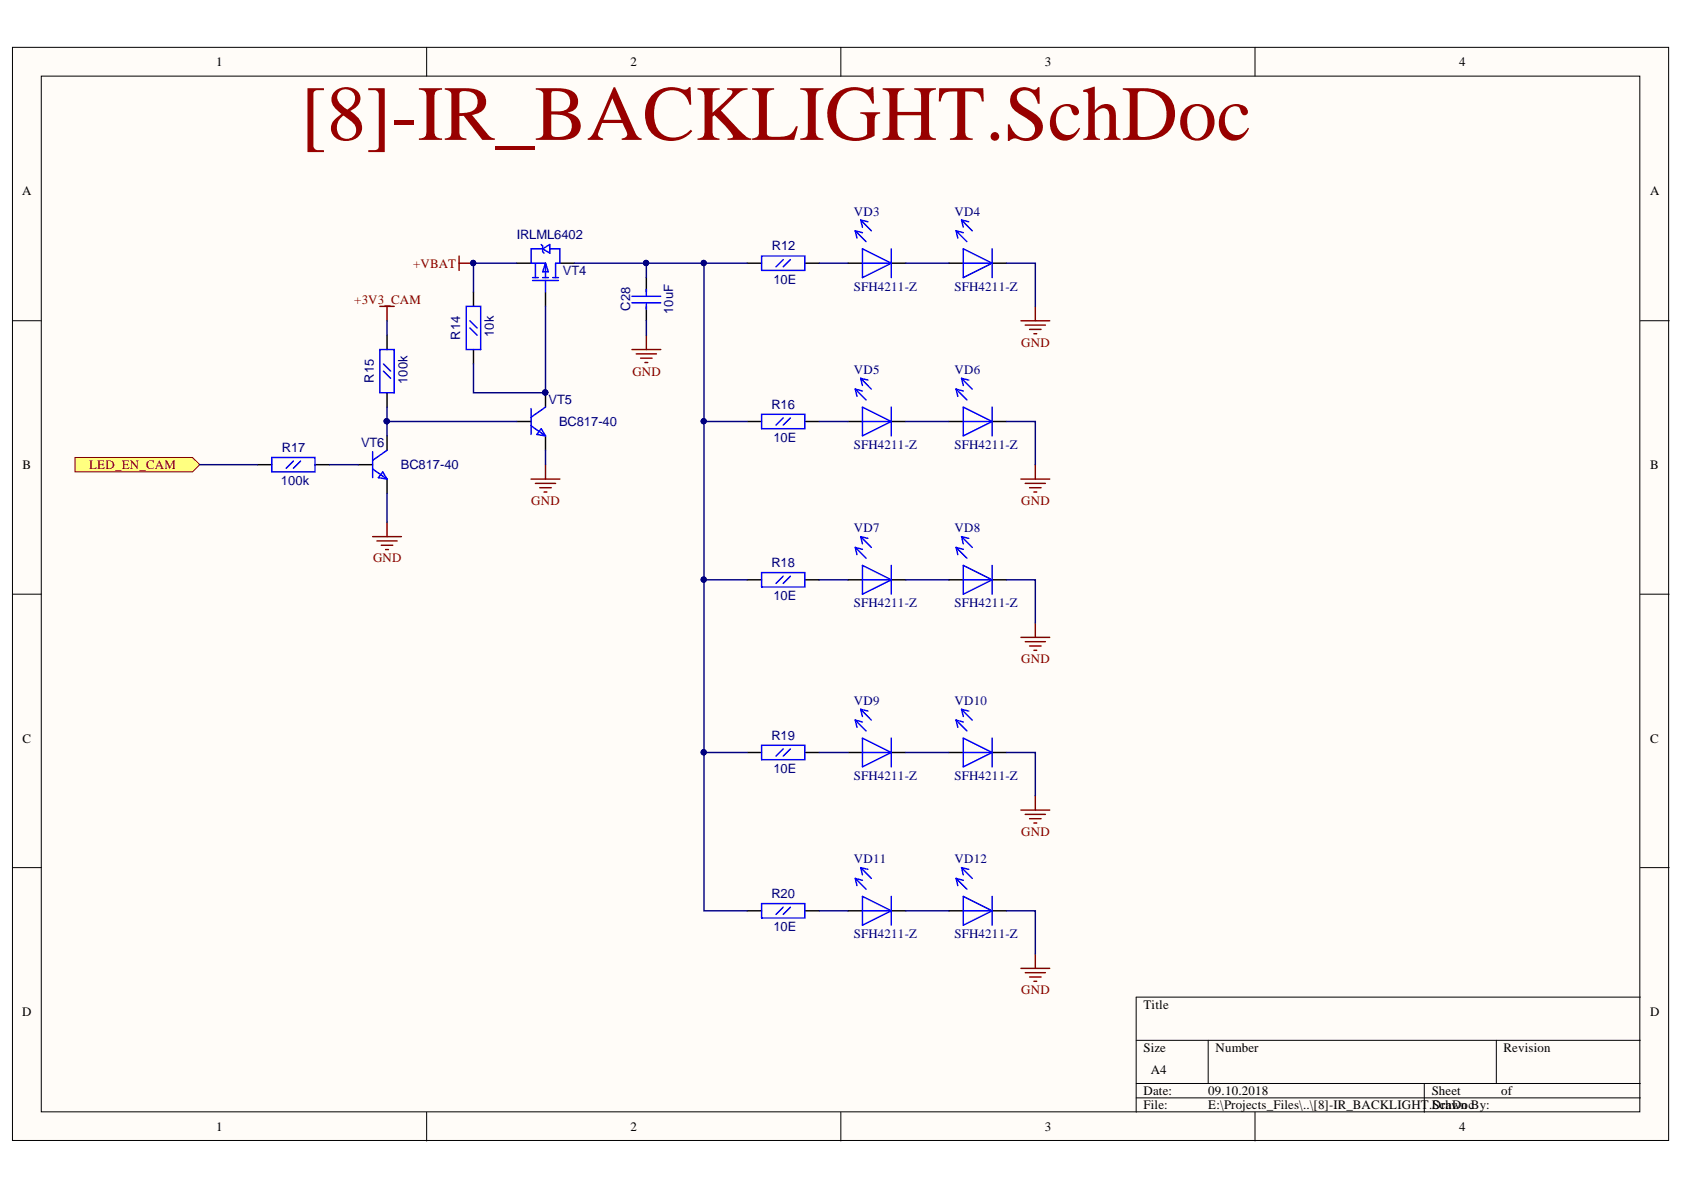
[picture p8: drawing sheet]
<svg xmlns="http://www.w3.org/2000/svg" width="297mm" height="210mm" viewBox="0 0 297 210" stroke-linecap="round" stroke-linejoin="round" font-family="sans-serif">
<defs><g id="words">
<text font-size="13.8" fill="#980000" x="53" y="24.7">[8]-IR_BACKLIGHT.SchDoc</text>
<g font-size="2.3">
<text x="38.1" y="11.7">1</text>
<text x="111.2" y="11.7">2</text>
<text x="184.3" y="11.7">3</text>
<text x="257.4" y="11.7">4</text>
<text x="3.9" y="34.5">A</text>
<text x="291.1" y="34.5">A</text>
<text x="4" y="82.7">B</text>
<text x="291.1" y="82.7">B</text>
<text x="4" y="131">C</text>
<text x="291.1" y="131">C</text>
<text x="3.9" y="179.2">D</text>
<text x="201.7" y="177.9">Title</text>
<text x="291.1" y="179.2">D</text>
<text x="201.7" y="185.6">Size</text>
<text x="214.4" y="185.6">Number</text>
<text x="265.2" y="185.6">Revision</text>
<text x="203" y="189.4">A4</text>
<text x="201.7" y="193.2">Date:</text>
<text x="201.7" y="195.7">File:</text>
<text x="213.1" y="193.2">09.10.2018</text>
<text x="213.1" y="195.7">E:\Projects_Files\..\[8]-IR_BACKLIGHT.SchDocBy:</text>
<text x="252.5" y="193.2">Sheet</text>
<text x="252.5" y="195.7">Drawn</text>
<text x="264.8" y="193.2">of</text>
<text x="38.1" y="199.5">1</text>
<text x="111.2" y="199.5">2</text>
<text x="184.3" y="199.5">3</text>
<text x="257.4" y="199.5">4</text>
</g>
<g font-size="2.3" fill="#000080">
<text x="150.6" y="38">VD3</text>
<text x="168.4" y="38">VD4</text>
<text x="91.2" y="42.2">IRLML6402</text>
<text x="136.2" y="44.1">R12</text>
<text x="99.3" y="48.5">VT4</text>
<text x="136.4" y="50">10E</text>
<text x="150.6" y="51.3">SFH4211-Z</text>
<text x="168.4" y="51.3">SFH4211-Z</text>
<text x="81.2" y="59.9" transform="rotate(-90 81.2 59.9)">R14</text>
<text x="87.1" y="59.4" transform="rotate(-90 87.1 59.4)">10k</text>
<text x="111.1" y="54.8" transform="rotate(-90 111.1 54.8)">C28</text>
<text x="118.7" y="55.3" transform="rotate(-90 118.7 55.3)">10uF</text>
<text x="150.6" y="66">VD5</text>
<text x="168.4" y="66">VD6</text>
<text x="66" y="67.5" transform="rotate(-90 66 67.5)">R15</text>
<text x="71.9" y="67.7" transform="rotate(-90 71.9 67.7)">100k</text>
<text x="96.8" y="71.3">VT5</text>
<text x="98.6" y="75.1">BC817-40</text>
<text x="136.1" y="72.1">R16</text>
<text x="136.4" y="77.9">10E</text>
<text x="49.7" y="79.7">R17</text>
<text x="63.7" y="78.9">VT6</text>
<text x="70.7" y="82.7">BC817-40</text>
<text x="150.6" y="79.2">SFH4211-Z</text>
<text x="168.4" y="79.2">SFH4211-Z</text>
<text x="49.6" y="85.5">100k</text>
<text x="150.6" y="93.9">VD7</text>
<text x="168.4" y="93.9">VD8</text>
<text x="136.1" y="100">R18</text>
<text x="136.4" y="105.9">10E</text>
<text x="150.6" y="107.1">SFH4211-Z</text>
<text x="168.4" y="107.1">SFH4211-Z</text>
<text x="150.6" y="124.4">VD9</text>
<text x="168.4" y="124.4">VD10</text>
<text x="136.1" y="130.5">R19</text>
<text x="136.4" y="136.3">10E</text>
<text x="150.6" y="137.6">SFH4211-Z</text>
<text x="168.4" y="137.6">SFH4211-Z</text>
<text x="150.6" y="152.3">VD11</text>
<text x="168.4" y="152.3">VD12</text>
<text x="136.1" y="158.3">R20</text>
<text x="136.4" y="164.3">10E</text>
<text x="150.6" y="165.5">SFH4211-Z</text>
<text x="168.4" y="165.5">SFH4211-Z</text>
</g>
<g font-size="2.3" fill="#800000">
<text x="72.9" y="47.2">+VBAT</text>
<text x="62.5" y="53.6">+3V3_CAM</text>
<text x="180.1" y="61.2">GND</text>
<text x="111.6" y="66.2">GND</text>
<text x="15.7" y="82.7">LED_EN_CAM</text>
<text x="93.7" y="89.1">GND</text>
<text x="180.1" y="89.1">GND</text>
<text x="65.8" y="99.2">GND</text>
<text x="180.1" y="117">GND</text>
<text x="180.1" y="147.4">GND</text>
<text x="180.1" y="175.4">GND</text>
</g>
</g></defs>
<g fill="#fffcf8" stroke="#000" stroke-width=".18">
<path d="M2.2 8.4h292.1v192.8h-292.1z"/>
<path d="M7.3 13.4h281.9v182.7h-281.9z"/>
</g>
<g fill="none" stroke="#000" stroke-width=".18">
<path d="M75.3 8.4v5M148.3 8.4v5M221.4 8.4v5M2.2 56.6h5.1M289.3 56.6h5.1M2.2 104.8h5.1M289.3 104.8h5.1M2.2 153h5.1M289.3 153h5.1M289.3 175.9h-88.9v20.3M75.3 196.2v5.1M148.3 196.2v5.1"/>
<path d="M200.4 183.5h88.9M200.4 191.1h88.9M200.4 193.7h88.9M213.1 183.5v7.6M221.4 196.2v5.1M251.2 191.1v5.1M263.9 183.5v7.6"/>
</g>
<g fill="none" stroke="#000" stroke-width=".25">
<path d="M68.3 59.1v2.6M83.5 51.5v2.5M91.1 46.4h2.6M96.2 51.5v2.5M98.8 46.4h2.5M131.8 46.4h2.5M142 46.4h2.5M149.6 46.4h2.5M157.2 46.4h2.5M167.4 46.4h2.5M175 46.4h2.5M68.3 69.3v2.5"/>
<path d="M68.3 76.9v2.5M83.5 61.7v2.5M91.1 74.3h2.6M96.2 69.3v2.5M96.2 76.9v2.5M131.8 74.3h2.5M142 74.3h2.5M149.6 74.3h2.5M157.2 74.3h2.5M167.4 74.3h2.5M175 74.3h2.5M45.4 82h2.5"/>
<path d="M55.6 82h2.5M63.2 82h2.5M68.3 84.5v2.5M131.8 102.3h2.5M142 102.3h2.5M149.6 102.3h2.5M157.2 102.3h2.5M167.4 102.3h2.5M175 102.3h2.5M131.8 132.7h2.5M142 132.7h2.5M149.6 132.7h2.5"/>
<path d="M157.2 132.7h2.5M167.4 132.7h2.5M175 132.7h2.5M131.8 160.7h2.5M142 160.7h2.5M149.6 160.7h2.5M157.2 160.7h2.5M167.4 160.7h2.5M175 160.7h2.5"/>
</g>
<g fill="none" stroke="#00f" stroke-width=".25">
<path d="M151.8 38.8l1.9 1.9M151.8 38.8l1.3 .3M151.8 38.8l.3 1.3M169.6 38.8l1.9 1.9M169.6 38.8l1.3 .3M169.6 38.8l.3 1.3M82.2 54h2.6v7.7h-2.6zM82.9 57.8l1.3 1.3M82.9 56.6l1.3 1.2M93.9 49h1.1M93.9 49.5h4.6M94.4 46.4v2.6"/>
<path d="M95.5 43.1l.2 .3v1l.3 .3M95.7 43.9h-2v2.5h2.5M95.7 49h1M95.7 43.9l1.3-.8v1.6zM96.2 46.4v2.6M96.2 49.5v2M96.2 46.4l.5 1.6h-1zM97 43.9h1.8v2.5h-.8v2.6M97.5 49h1M134.3 45.2h7.7v2.5h-7.7zM138.1 45.8l-1.2 1.3M139.4 45.8l-1.3 1.3"/>
<path d="M150.9 40.7l1.9 1.9M150.9 40.7l1.2 .3M150.9 40.7l.3 1.3M152.1 43.9l5.1 2.5-5.1 2.6zM152.1 46.4h5.1M157.2 43.9v5.1M168.6 40.7l1.9 1.9M168.6 40.7l1.3 .3M168.6 40.7l.3 1.3M169.9 46.4h5.1M169.9 43.9l5.1 2.5-5.1 2.6zM175 43.9v5.1"/>
<path d="M65.7 79.7v4.5M67 61.7h2.5v7.6h-2.5zM67.6 65.5l1.3 1.2M67.6 64.2l1.3 1.3M68.3 79.4l-2.6 1.8M93.7 72.1v4.5M93.7 75.1l2.5 1.8M95.5 75.6l.7 1.3-1.5-.3zM96.2 71.8l-2.5 1.8M134.3 73.1h7.7v2.5h-7.7zM138.1 73.7l-1.2 1.3M139.4 73.7l-1.3 1.3"/>
<path d="M150.9 68.6l1.9 1.9M150.9 68.6l1.2 .4M150.9 68.6l.3 1.3M151.8 66.7l1.9 1.9M151.8 66.7l1.3 .3M151.8 66.7l.3 1.3M152.1 71.8l5.1 2.5-5.1 2.6zM152.1 74.3h5.1M157.2 71.8v5.1M168.6 68.6l1.9 1.9M168.6 68.6l1.3 .4M168.6 68.6l.3 1.3"/>
<path d="M169.6 66.7l1.9 1.9M169.6 66.7l1.3 .3M169.6 66.7l.3 1.3M169.9 71.8l5.1 2.5-5.1 2.6zM169.9 74.3h5.1M175 71.8v5.1M47.9 80.7h7.7v2.5h-7.7zM51.8 81.3l-1.3 1.3M53 81.3l-1.2 1.3M65.7 82.7l2.6 1.8M67.5 83.2l.8 1.3-1.6-.3zM150.9 96.6l1.9 1.9"/>
<path d="M150.9 96.6l1.2 .3M150.9 96.6l.3 1.2M151.8 94.7l1.9 1.9M151.8 94.7l1.3 .3M151.8 94.7l.3 1.2M152.1 99.7l5.1 2.6-5.1 2.5zM157.2 99.7v5.1M168.6 96.6l1.9 1.9M168.6 96.6l1.3 .3M168.6 96.6l.3 1.2M169.6 94.7l1.9 1.9M169.6 94.7l1.3 .3"/>
<path d="M169.6 94.7l.3 1.2M169.9 99.7l5.1 2.6-5.1 2.5zM175 99.7v5.1M134.3 101h7.7v2.5h-7.7zM138.1 101.6l-1.2 1.3M139.4 101.6l-1.3 1.3M152.1 102.3h5.1M169.9 102.3h5.1M134.3 131.5h7.7v2.5h-7.7zM138.1 132.1l-1.2 1.3M139.4 132.1l-1.3 1.3M150.9 127l1.9 1.9"/>
<path d="M150.9 127l1.2 .4M150.9 127l.3 1.3M151.8 125.1l1.9 1.9M151.8 125.1l1.3 .3M151.8 125.1l.3 1.3M152.1 130.2l5.1 2.5-5.1 2.6zM152.1 132.7h5.1M157.2 130.2v5.1M168.6 127l1.9 1.9M168.6 127l1.3 .4M168.6 127l.3 1.3M169.6 125.1l1.9 1.9"/>
<path d="M169.6 125.1l1.3 .3M169.6 125.1l.3 1.3M169.9 130.2l5.1 2.5-5.1 2.6zM169.9 132.7h5.1M175 130.2v5.1M134.3 159.4h7.7v2.5h-7.7zM150.9 154.9l1.9 1.9M150.9 154.9l1.2 .4M150.9 154.9l.3 1.3M151.8 153l1.9 1.9M151.8 153l1.3 .3M151.8 153l.3 1.3"/>
<path d="M152.1 158.1l5.1 2.6-5.1 2.5zM157.2 158.1v5.1M168.6 154.9l1.9 1.9M168.6 154.9l1.3 .4M168.6 154.9l.3 1.3M169.6 153l1.9 1.9M169.6 153l1.3 .3M169.6 153l.3 1.3M169.9 158.1l5.1 2.6-5.1 2.5zM175 158.1v5.1M138.1 160l-1.2 1.3M139.4 160l-1.3 1.3"/>
<path d="M152.1 160.7h5.1M169.9 160.7h5.1"/>
</g>
<g fill="none" stroke="#800000" stroke-width=".25">
<path d="M67 54h2.5M68.3 54v2.6M81 45.2v2.5M81 46.4h2.5M180.1 56.6h5.1M180.8 57.3h3.6M181.6 58.1h2M182.4 58.9h.5M182.6 54v2.6M65.7 94.7h5.1M66.5 95.4h3.5M67.3 96.2h2"/>
<path d="M68 96.9h.5M68.3 92.1v2.6M93.7 84.5h5.1M94.4 85.3h3.6M95.2 86h2M96 86.8h.5M96.2 82v2.5M180.1 84.5h5.1M180.8 85.3h3.6M181.6 86h2M182.4 86.8h.5M182.6 82v2.5"/>
<path d="M180.1 112.4h5.1M180.8 113.2h3.6M181.6 113.9h2M182.4 114.7h.5M182.6 109.9v2.5M180.1 142.9h5.1M180.8 143.6h3.6M181.6 144.4h2M182.4 145.2h.5M182.6 140.3v2.6M180.1 170.8h5.1M180.8 171.6h3.6"/>
<path d="M181.6 172.3h2M182.4 173.1h.5M182.6 168.3v2.5"/>
</g>
<g fill="#000080" stroke="#000080" stroke-width=".18">
<circle cx="96.2" cy="69.2" r=".46"/>
<circle cx="83.5" cy="46.4" r=".46"/>
</g>
<path d="M13.2 80.7h20.8l1.2 1.3-1.2 1.2h-20.8z" fill-rule="evenodd" fill="#ffff80" stroke="#800000" stroke-width=".18"/>
<path d="M114 49v2.5M114 54v2.6" fill="none" stroke="#000" stroke-width=".25"/>
<path d="M111.5 52.3h5M111.5 53.4h5M114 51v1.2M114 53.5v1" fill="none" stroke="#00f" stroke-width=".25"/>
<path d="M114 59.1v2.6M111.5 61.7h5M112.2 62.4h3.6M113 63.2h2M113.8 63.9h.5" fill="none" stroke="#800000" stroke-width=".25"/>
<g fill="none" stroke="#000080" stroke-width=".25">
<path d="M68.3 56.6v2.5M91.1 46.4h-7.6v5.1M96.2 54v15.3h-12.7v-5.1M101.3 46.4h12.7v2.6M114 46.4h10.2M114 56.6v2.5M131.8 46.4h-7.6v27.9h7.6M144.5 46.4h5.1M159.7 46.4h7.7M177.5 46.4h5.1v7.6M68.3 71.8v2.5h22.8M68.3 74.3v2.6"/>
<path d="M96.2 79.4v2.6M124.2 74.3v28h7.6M144.5 74.3h5.1M159.7 74.3h7.7M177.5 74.3h5.1v7.7M35.2 82h10.2M58.1 82h5.1M68.3 87v5.1M124.2 102.3v30.4h7.6M144.5 102.3h5.1M159.7 102.3h7.7M177.5 102.3h5.1v7.6"/>
<path d="M124.2 132.7v28h7.6M144.5 132.7h5.1M159.7 132.7h7.7M177.5 132.7h5.1v7.6M144.5 160.7h5.1M159.7 160.7h7.7M177.5 160.7h5.1v7.6"/>
</g>
<g fill="#000080" stroke="#000080" stroke-width=".18">
<circle cx="124.1" cy="132.7" r=".46"/>
<circle cx="124.1" cy="102.2" r=".46"/>
<circle cx="124.1" cy="74.3" r=".46"/>
<circle cx="124.1" cy="46.4" r=".46"/>
<circle cx="96.2" cy="69.2" r=".46"/>
<circle cx="83.5" cy="46.4" r=".46"/>
<circle cx="68.2" cy="74.3" r=".46"/>
<circle cx="114" cy="46.4" r=".46"/>
</g>
<use href="#words"/>
</svg>
